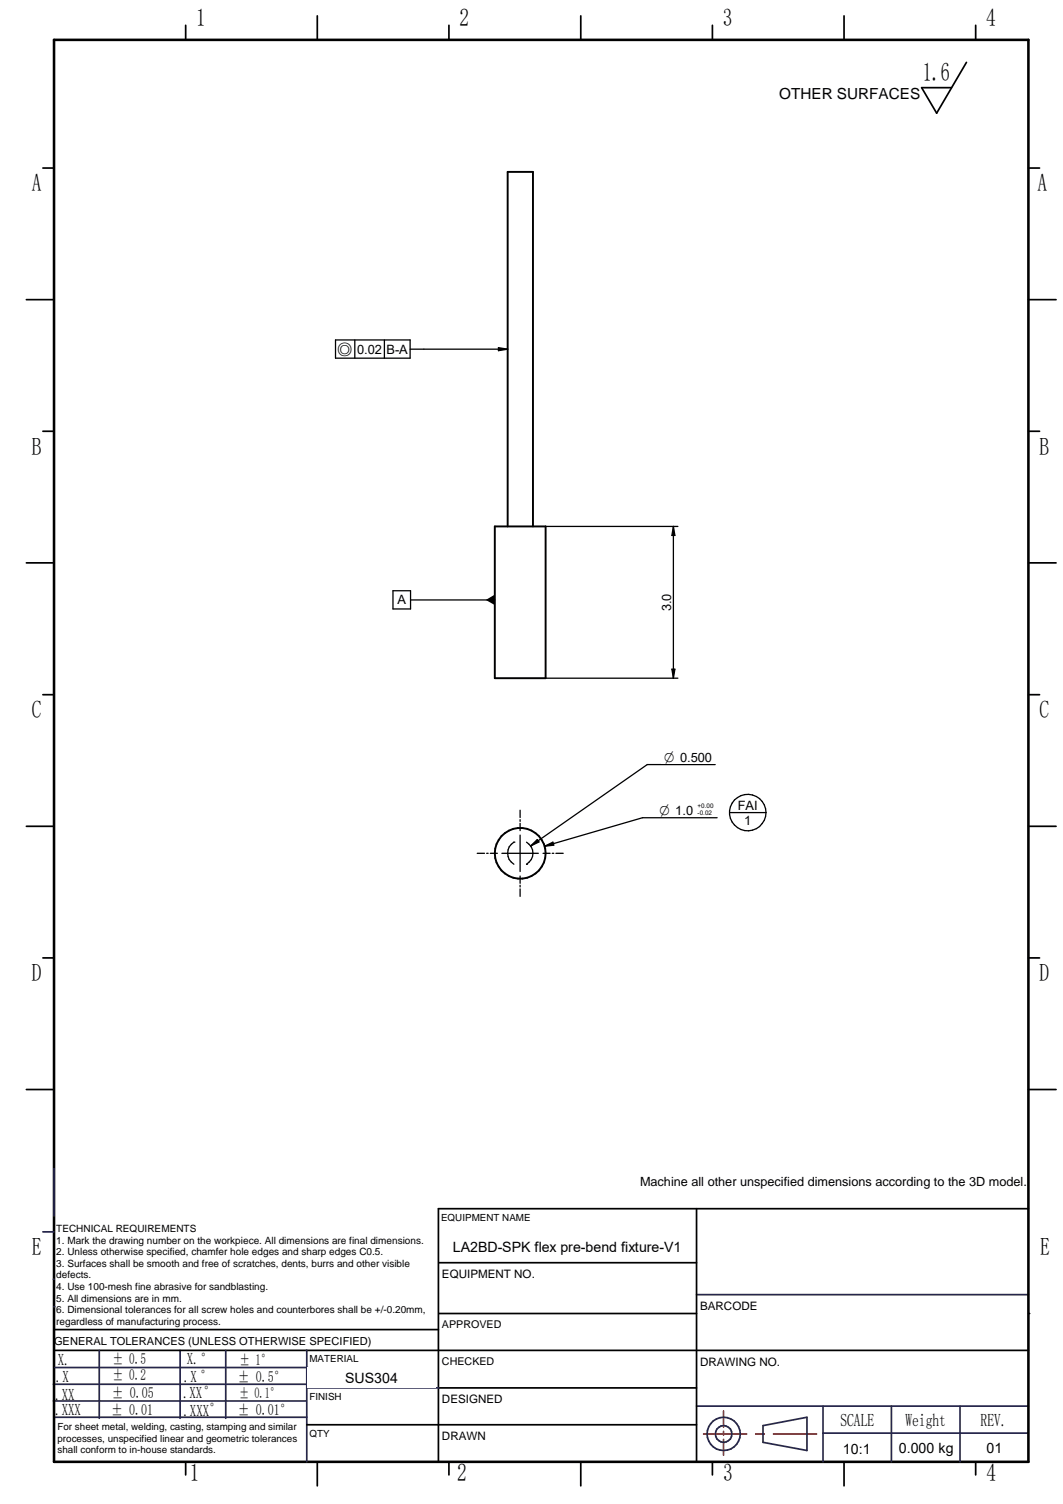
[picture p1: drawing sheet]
<svg xmlns="http://www.w3.org/2000/svg" width="210mm" height="297mm" viewBox="0 0 210 297" stroke-linecap="round" stroke-linejoin="round" font-family="sans-serif">
<defs><g id="words">
<text font-size="5.1" x="182.2" y="16">1.6</text>
<g font-size="4.9">
<text x="38.7" y="5.2">1</text>
<text x="90.8" y="5.2">2</text>
<text x="142.7" y="5.2">3</text>
<text x="194.7" y="5.2">4</text>
<text x="6.3" y="37.8">A</text>
<text x="204.9" y="37.8">A</text>
<text x="6.3" y="89.8">B</text>
<text x="205.2" y="89.8">B</text>
<text x="6.3" y="141.8">C</text>
<text x="205.2" y="141.8">C</text>
<text x="6.3" y="193.8">D</text>
<text x="205.2" y="193.8">D</text>
<text x="6.3" y="247.9">E</text>
<text x="205.4" y="247.9">E</text>
<text x="37.5" y="292.5">1</text>
<text x="90.3" y="292.5">2</text>
<text x="142.8" y="292.5">3</text>
<text x="194.8" y="292.5">4</text>
</g>
<g font-size="3.6">
<text x="165.9" y="281.6">SCALE</text>
<text x="178.8" y="281.6">Weight</text>
<text x="193.6" y="281.6">REV.</text>
</g>
<g font-size="3.3">
<text x="11.4" y="269.7">X.</text>
<text x="36.9" y="269.4">X.°</text>
<text x="11" y="272.9">.X</text>
<text x="36.3" y="273">.X °</text>
<text x="10.9" y="276.4">.XX</text>
<text x="10.9" y="279.5">.XXX</text>
<text x="36.2" y="276">.XX°</text>
<text x="36.2" y="279.7">.XXX°</text>
</g>
<g font-size="3">
<text x="153.9" y="19.6">OTHER SURFACES</text>
<text x="22.2" y="269.3">± 0.5</text>
<text x="47.3" y="269.5">± 1°</text>
<text x="22.2" y="272.5">± 0.2</text>
<text x="47" y="273">± 0.5°</text>
<text x="22" y="279.4">± 0.01</text>
<text x="22.1" y="276.2">± 0.05</text>
<text x="46.9" y="279.4">± 0.01°</text>
</g>
<text font-size="2.9" x="47.2" y="276.2">± 0.1°</text>
<g font-size="2.8">
<text x="66.7" y="69.8">a</text>
<text x="131.1" y="150.6">O 0.500</text>
<text x="130.2" y="161">O 1.0</text>
<text x="89.4" y="247.4">LA2BD-SPK flex pre-bend fixture-V1</text>
<text x="68.2" y="273">SUS304</text>
<text x="166.5" y="287.1">10:1</text>
<text x="177.5" y="287.1">0.000 kg</text>
<text x="194.8" y="286.9">01</text>
</g>
<g font-size="2.5">
<text x="70.5" y="69.8">0.02 B-A</text>
<text x="78.5" y="119.4">A</text>
<text x="132.5" y="120.7" transform="rotate(-90 132.5 120.7)">3.0</text>
<text x="145.7" y="159.9">FAI</text>
<text x="146.9" y="162.9">1</text>
<text x="126.4" y="234.2">Machine all other unspecified dimensions according to the 3D model.</text>
</g>
<g font-size="2.3">
<text x="87.3" y="252.4">EQUIPMENT NO.</text>
<text x="138.2" y="258.7">BARCODE</text>
<text x="138.2" y="269.7">DRAWING NO.</text>
<text x="87.3" y="277.1">DESIGNED</text>
<text x="87.3" y="284.4">DRAWN</text>
</g>
<text font-size="2.2" x="10.7" y="265.6">GENERAL TOLERANCES (UNLESS OTHERWISE SPECIFIED)</text>
<g font-size="2.1">
<text x="87.3" y="262.3">APPROVED</text>
<text x="87.3" y="269.5">CHECKED</text>
</g>
<g font-size="2">
<text x="11.1" y="243.3">TECHNICAL REQUIREMENTS</text>
<text x="11.1" y="245.6">1. Mark the drawing number on the workpiece. All dimensions are final dimensions.</text>
<text x="11.1" y="247.9">2. Unless otherwise specified, chamfer hole edges and sharp edges C0.5.</text>
<text x="11.1" y="250.2">3. Surfaces shall be smooth and free of scratches, dents, burrs and other visible</text>
<text x="11.1" y="252.5">defects.</text>
<text x="11.1" y="254.8">4. Use 100-mesh fine abrasive for sandblasting.</text>
<text x="11.1" y="257.1">5. All dimensions are in mm.</text>
<text x="11.1" y="259.4">6. Dimensional tolerances for all screw holes and counterbores shall be +/-0.20mm,</text>
<text x="11.1" y="261.6">regardless of manufacturing process.</text>
</g>
<g font-size="1.9">
<text x="87.1" y="241.1">EQUIPMENT NAME</text>
<text x="61.1" y="269">MATERIAL</text>
<text x="61.1" y="276.4">FINISH</text>
<text x="11.4" y="282.5">For sheet metal, welding, casting, stamping and similar</text>
<text x="11.4" y="284.7">processes, unspecified linear and geometric tolerances</text>
<text x="11.4" y="287">shall conform to in-house standards.</text>
<text x="61.1" y="283.7">QTY</text>
</g>
<g font-size="1.3">
<text x="137.8" y="159.6">+0.00</text>
<text x="137.8" y="161">-0.02</text>
</g>
</g></defs>
<g fill="none" stroke="#26264c" stroke-width=".34">
<path d="M8.5 243.3h2.2M10.5 252.6h.2M137.5 255.7h65.6M10.5 276.7h50M10.5 273.4h50M10.8 279.9h49.8M10.8 270.1h50M35.6 266.7v13.4M60.6 266.7v22M60.7 274.1h26M137.5 277.7h65.6M162.5 277.7v11"/>
<path d="M176 277.7v11M189.6 277.7v11M150.7 281.6l8.6-1.7v6.6l-8.6-1.6zM162.5 283h40.5"/>
</g>
<g fill="none" stroke="#000" stroke-width=".34">
<path d="M36.7 5v2.9M88.6 5v2.9M140.7 5v2.9M192.7 5v2.9M8.5 33.2h2.2M203.1 33.2h2.2M5.2 59.2h5.5M203.1 59.2h5.4M8.5 85.2h2.2M203.1 85.2h2.2M5.2 111.2h5.5M203.1 111.2h5.4"/>
<path d="M8.5 137.2h2.2M203.1 137.2h2.2M5.2 163.2h5.5M203.1 163.2h5.4M8.5 189.2h2.2M203.1 189.2h2.2M5.2 215.2h5.5M203.1 215.2h5.4M86.6 238.7v50M10.7 266.7h192.4M10.7 262.6h75.9M86.7 274.1h50.8"/>
<path d="M36.7 288.7v2.6M62.7 288.7v4.8M88.6 288.7v2.6M114.7 288.7v4.8M140.7 288.7v2.6M166.7 288.7v4.8M192.7 288.7v2.6"/>
</g>
<path d="M10.7 7.9h192.4v280.8h-192.4z" fill="none" stroke="#000" stroke-width=".51"/>
<path d="M142.9 278.7v3.2M138.9 283.2h8.5M142.9 282.7v.7M142.9 284.3v3.1M149.2 283.2h1.7M152.7 283.2h8.5" fill="none" stroke="#f00" stroke-width=".34"/>
<circle cx="10.6" cy="258.1" r=".17" fill="#26264c"/>
<g fill="none" stroke="#26264c" stroke-width=".34">
<path d="M10.7 230.8v9.4M19.6 266.7v13.4M44.6 266.7v13.4M60.5 266.7h.1"/>
<circle cx="142.9" cy="283.2" r="3.3"/>
<circle cx="142.9" cy="283.2" r="1.63"/>
</g>
<path d="M190.8 12.3l-5.8 10.1-3-5.1h5.9M86.6 238.7h116.5M86.7 259.4h50.8M86.7 249.4h50.8M86.6 281.4h50.9" fill="none" stroke="#000" stroke-width=".34"/>
<circle cx="203.1" cy="259.4" r=".17" fill="#000"/>
<g fill="#fff">
<path d="M137.9 271.4h64.4v6.1h-64.4z"/>
<path d="M189.9 283.9h13v4h-13z"/>
<path d="M86.9 254.9h50.2v4h-50.2z"/>
<path d="M60.7 270h25.3v4h-25.3z"/>
<path d="M87 244.3h50v4h-50z"/>
<path d="M60.8 277.1h25.2v4h-25.2z"/>
<path d="M176.4 284.1h13v4h-13z"/>
<path d="M162.7 284.1h13v4h-13z"/>
<path d="M137.9 260.4h64.5v6h-64.5z"/>
</g>
<path d="M62.7 3.1v4.8M114.7 3.1v4.8M166.7 3.1v4.8M137.5 238.7v50M60.6 281.4h26" fill="none" stroke="#000" stroke-width=".34"/>
<path d="M101.6 283.2h25.3v4h-25.3z" fill="#fff"/>
<g fill="none" stroke="#000" stroke-width=".38">
<path d="M97.7 104h10v29.9h-10zM105.2 104v-70h-5v70"/>
<circle cx="102.7" cy="168.5" r="5"/>
</g>
<path d="M101.5 166.3a2.55 2.55 0 0 0 0 4.4M101.5 166.3h.1M104 170.7h.1M104 166.3a2.51 2.51 0 0 1 0 4.4M126.9 161.5h14.7" fill="none" stroke="#000" stroke-width=".25"/>
<path d="M129.6 158.4h12v2.9h-12z" fill="#fff"/>
<path d="M107.7 104h26.2M107.7 133.9h26.2M107.5 167.1l1.7-.8 .1 .6zM126.9 161.5l-19.4 5.6" fill="none" stroke="#000" stroke-width=".25"/>
<path d="M107.5 167.1l1.7-.8 .1 .6z" fill="#000"/>
<path d="M130.4 116.6h2.4v4.7h-2.4z" fill="#fff"/>
<path d="M133 104l.3 1.7h-.6zM133 104v29.9M132.7 132.2h.6l-.3 1.7z" fill="none" stroke="#000" stroke-width=".25"/>
<path d="M133 104l.3 1.7h-.6zM132.7 132.2h.6l-.3 1.7z" fill="#000"/>
<path d="M144.1 156.9h7.2v7.2h-7.2z" fill="#fff"/>
<g fill="none" stroke="#000" stroke-width=".25">
<path d="M94.2 168.5h1.5M96.1 168.5h.3M96.8 168.5h1.4M99.1 168.5h7.2M102.7 160v1.5M102.7 161.9v.3M102.7 162.6v1.4M102.7 164.9v7.2M102.7 173v1.5M102.7 174.8v.4M102.7 175.6v1.4M107.2 168.5h1.4"/>
<path d="M109.1 168.5h.2M109.8 168.5h1.4M144.1 160.5h7.2"/>
<circle cx="147.7" cy="160.5" r="3.6"/>
</g>
<path d="M77.6 116.7h3.5v3.6h-3.5z" fill="#fff"/>
<path d="M77.6 116.7h3.5v3.6h-3.5zM81.1 118.5h16.6" fill="none" stroke="#000" stroke-width=".25"/>
<path d="M95.9 118.5l1.8-1.1v2.1z" fill="#000"/>
<path d="M66.3 67.1h14.7v3.6h-14.7z" fill="#fff"/>
<path d="M66.3 67.1h14.7v3.6h-14.7zM70.1 67.1v3.6M75.9 67.1v3.6M81 69h19.2M98.4 68.7l1.8 .3-1.8 .3zM127.8 151h13.4" fill="none" stroke="#000" stroke-width=".25"/>
<path d="M98.4 68.7l1.8 .3-1.8 .3z" fill="#000"/>
<path d="M130.5 148.5h10.7v2.4h-10.7z" fill="#fff"/>
<path d="M127.8 151l-23 16.1M104.8 167.1l1.3-1.3 .3 .5z" fill="none" stroke="#000" stroke-width=".25"/>
<path d="M104.8 167.1l1.3-1.3 .3 .5z" fill="#000"/>
<use href="#words"/>
</svg>
